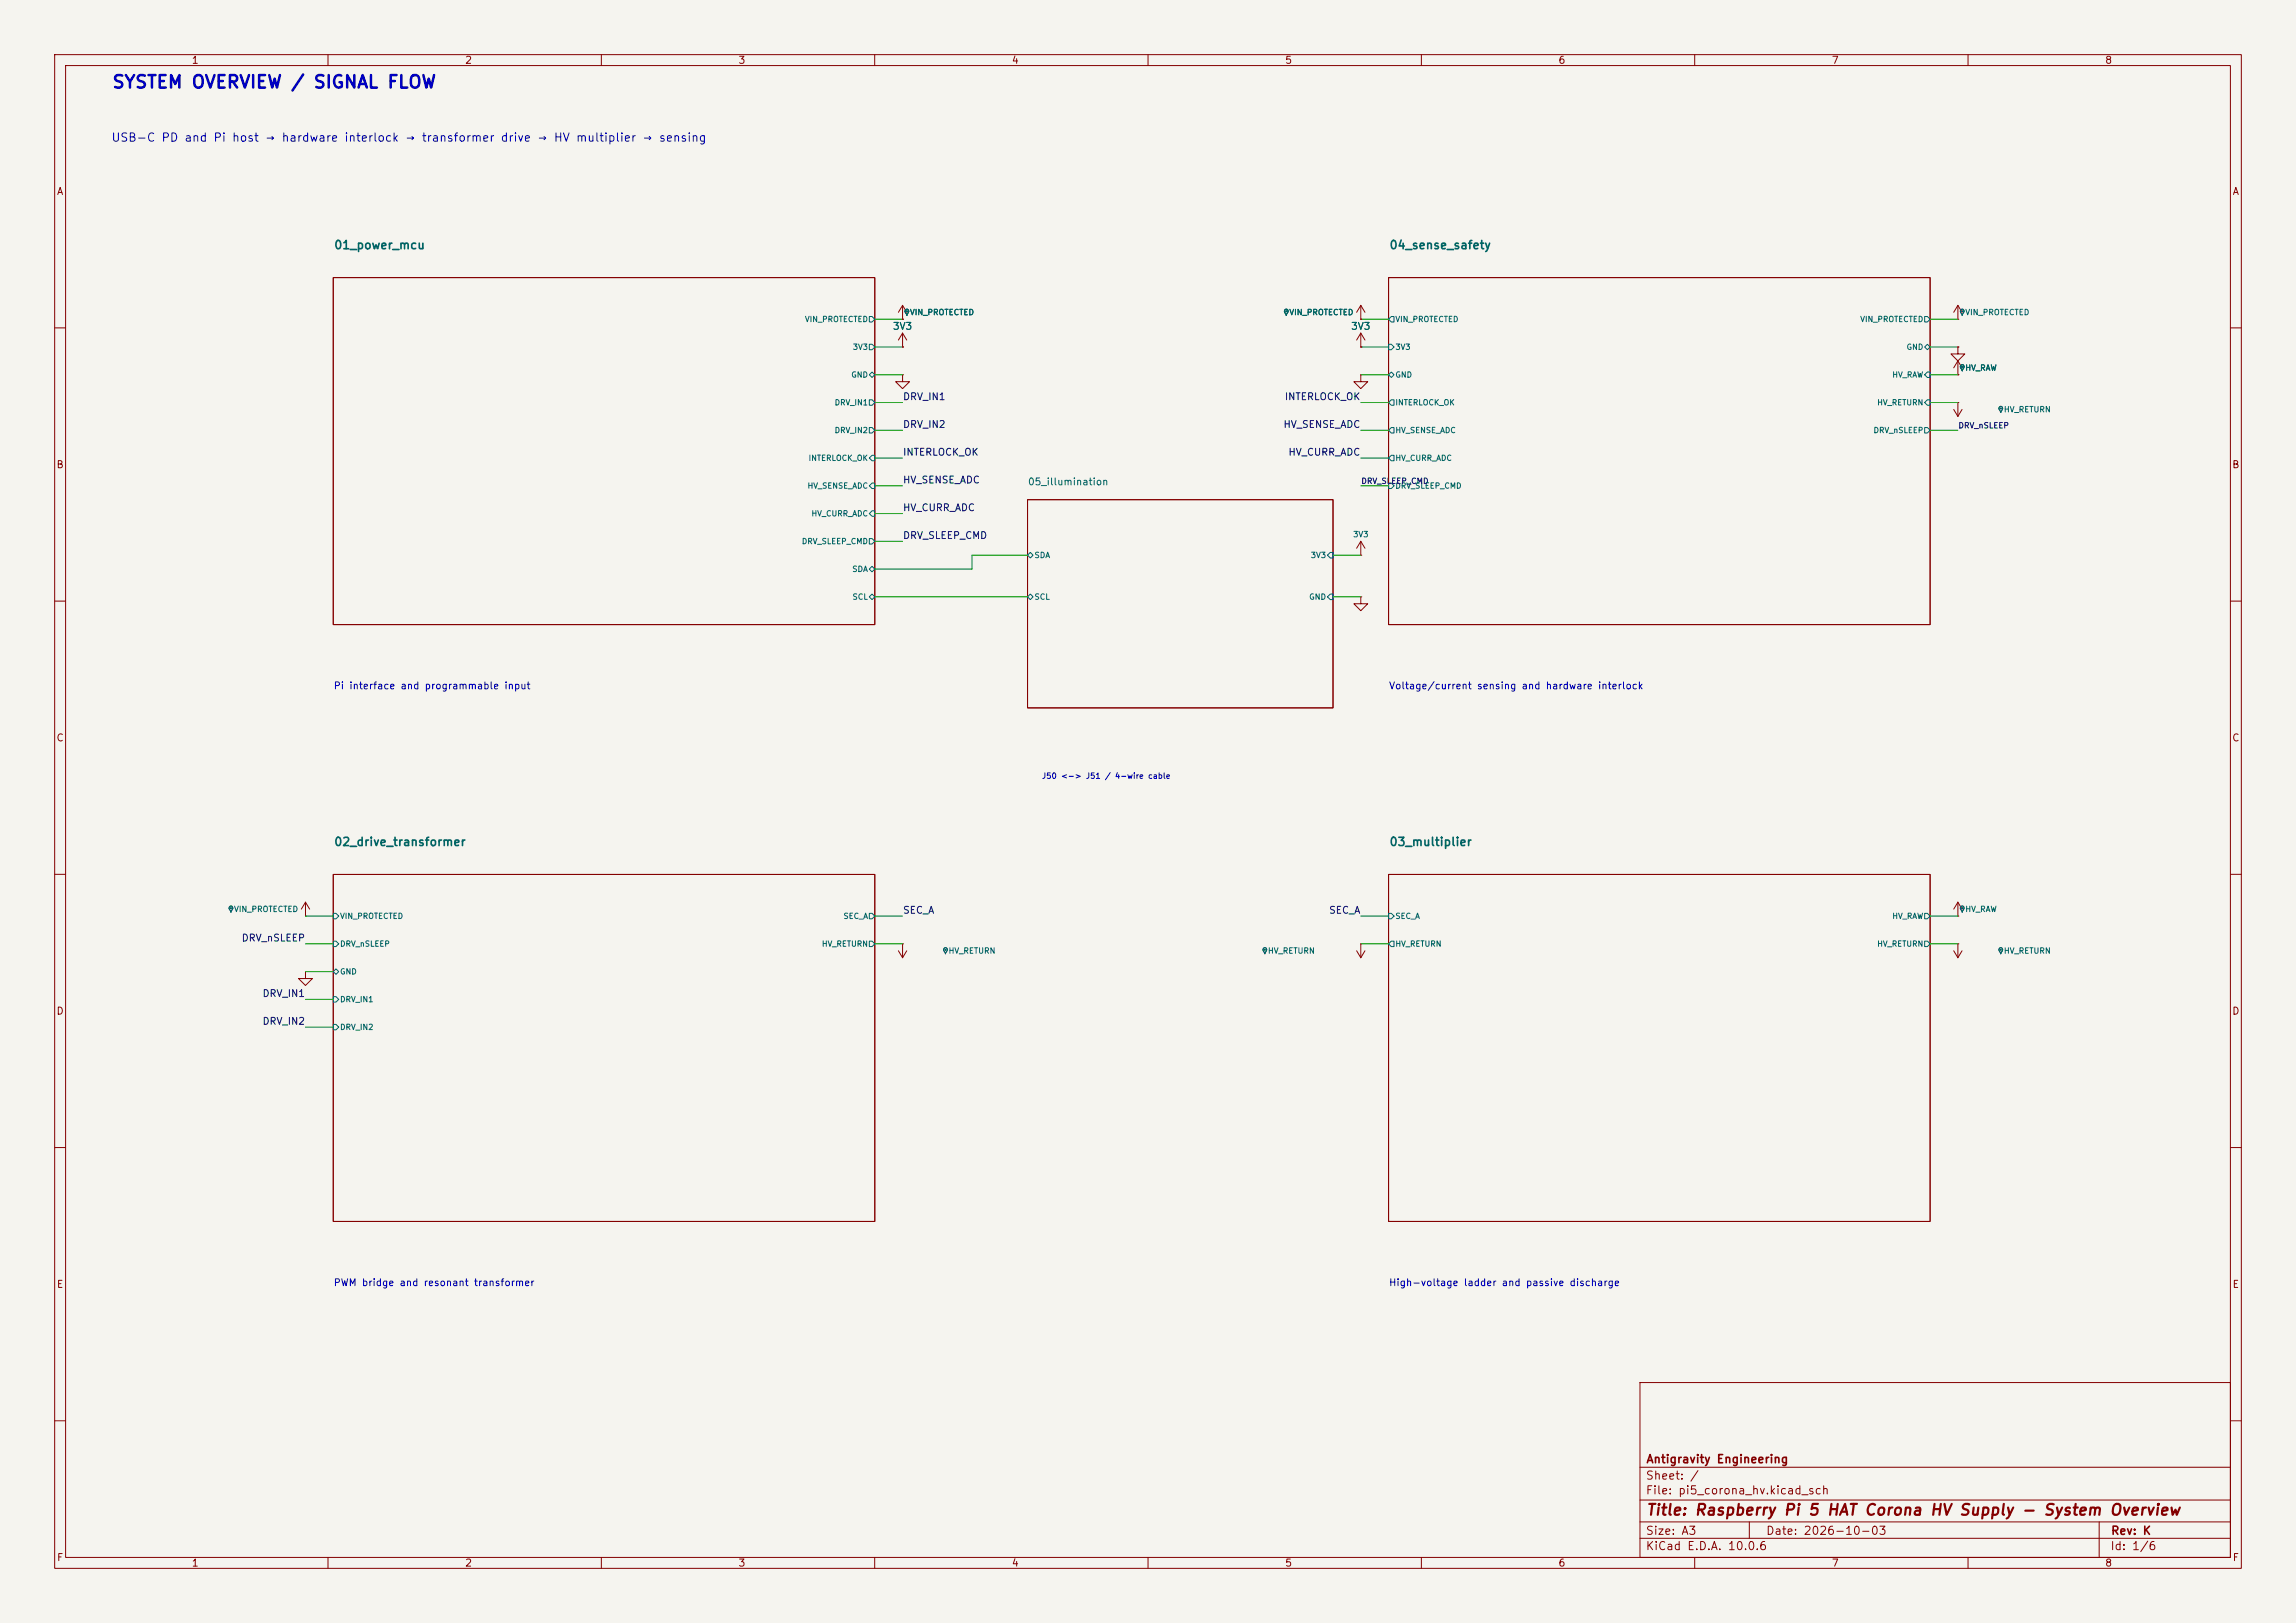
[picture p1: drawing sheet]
<svg xmlns="http://www.w3.org/2000/svg" width="420mm" height="297mm" viewBox="0 0 420 297" stroke-linecap="round" stroke-linejoin="round" font-family="sans-serif">
<defs><g id="words">
<text font-size="2.3" fill="#0000c2" x="20.4" y="16.7">SYSTEM OVERVIEW / SIGNAL FLOW</text>
<text font-size="2" fill="#840000" x="301" y="277.8">Title: Raspberry Pi 5 HAT Corona HV Supply - System Overview</text>
<text font-size="1.5" fill="#0000c2" x="20.3" y="26.3">USB-C PD and Pi host → hardware interlock → transformer drive → HV multiplier → sensing</text>
<g font-size="1.5" fill="#006464">
<text x="61" y="46">01_power_mcu</text>
<text x="254" y="46">04_sense_safety</text>
<text x="61" y="155.2">02_drive_transformer</text>
<text x="254" y="155.2">03_multiplier</text>
</g>
<g font-size="1.5" fill="#840000">
<text x="301" y="268.1">Antigravity Engineering</text>
<text x="300.9" y="273.8">File: pi5_corona_hv.kicad_sch</text>
<text x="300.9" y="271.1">Sheet: /</text>
<text x="300.9" y="281.2">Size: A3</text>
<text x="322.9" y="281.2">Date: 2026-10-03</text>
<text x="386" y="281.2">Rev: K</text>
<text x="300.9" y="284">KiCad E.D.A. 10.0.6</text>
<text x="385.9" y="284">Id: 1/6</text>
</g>
<g font-size="1.3" fill="#840000">
<text x="35" y="12">1</text>
<text x="85" y="12">2</text>
<text x="135" y="12">3</text>
<text x="185" y="12">4</text>
<text x="235" y="12">5</text>
<text x="285" y="12">6</text>
<text x="335" y="12">7</text>
<text x="385" y="12">8</text>
<text x="10.3" y="36">A</text>
<text x="408.3" y="36">A</text>
<text x="10.2" y="86">B</text>
<text x="408.2" y="86">B</text>
<text x="10.2" y="136">C</text>
<text x="408.2" y="136">C</text>
<text x="10.2" y="186">D</text>
<text x="408.2" y="186">D</text>
<text x="10.3" y="236">E</text>
<text x="408.3" y="236">E</text>
<text x="10.3" y="286">F</text>
<text x="35" y="287">1</text>
<text x="85" y="287">2</text>
<text x="135" y="287">3</text>
<text x="185" y="287">4</text>
<text x="235" y="287">5</text>
<text x="285" y="287">6</text>
<text x="335" y="287">7</text>
<text x="385" y="287">8</text>
<text x="408.3" y="286">F</text>
</g>
<g font-size="1.3" fill="#006464">
<text x="163.2" y="60.7">3V3</text>
<text x="247" y="60.7">3V3</text>
<text x="187.9" y="89.1">05_illumination</text>
</g>
<g font-size="1.3" fill="#0f0f0f">
<text x="165.1" y="73.5">DRV_IN1</text>
<text x="234.9" y="73.5">INTERLOCK_OK</text>
<text x="165.1" y="78.6">DRV_IN2</text>
<text x="165.1" y="83.7">INTERLOCK_OK</text>
<text x="234.7" y="78.6">HV_SENSE_ADC</text>
<text x="235.6" y="83.7">HV_CURR_ADC</text>
<text x="165.1" y="88.8">HV_SENSE_ADC</text>
<text x="165.1" y="93.9">HV_CURR_ADC</text>
<text x="165.1" y="98.9">DRV_SLEEP_CMD</text>
<text x="165.1" y="167.5">SEC_A</text>
<text x="243" y="167.5">SEC_A</text>
<text x="44.1" y="172.6">DRV_nSLEEP</text>
<text x="47.9" y="182.8">DRV_IN1</text>
<text x="47.9" y="187.8">DRV_IN2</text>
</g>
<g font-size="1.3" fill="#0000c2">
<text x="60.9" y="126.4">Pi interface and programmable input</text>
<text x="254" y="126.4">Voltage/current sensing and hardware interlock</text>
<text x="60.9" y="235.7">PWM bridge and resonant transformer</text>
<text x="254" y="235.7">High-voltage ladder and passive discharge</text>
</g>
<g font-size="1" fill="#006464">
<text x="147.1" y="59.2">VIN_PROTECTED</text>
<text x="166.4" y="57.9">VIN_PROTECTED</text>
<text x="235.8" y="57.9">VIN_PROTECTED</text>
<text x="255.2" y="59.2">VIN_PROTECTED</text>
<text x="340.2" y="59.2">VIN_PROTECTED</text>
<text x="359.4" y="57.9">VIN_PROTECTED</text>
<text x="155.9" y="64.3">3V3</text>
<text x="255.2" y="64.3">3V3</text>
<text x="348.7" y="64.3">GND</text>
<text x="155.6" y="69.3">GND</text>
<text x="255.2" y="69.3">GND</text>
<text x="346" y="69.3">HV_RAW</text>
<text x="359.4" y="68.1">HV_RAW</text>
<text x="152.6" y="74.4">DRV_IN1</text>
<text x="255.2" y="74.4">INTERLOCK_OK</text>
<text x="343.3" y="74.4">HV_RETURN</text>
<text x="366.5" y="75.7">HV_RETURN</text>
<text x="152.6" y="79.5">DRV_IN2</text>
<text x="255.2" y="79.5">HV_SENSE_ADC</text>
<text x="342.6" y="79.5">DRV_nSLEEP</text>
<text x="147.6" y="89.7">HV_SENSE_ADC</text>
<text x="147.8" y="84.6">INTERLOCK_OK</text>
<text x="255.2" y="84.6">HV_CURR_ADC</text>
<text x="255.2" y="89.7">DRV_SLEEP_CMD</text>
<text x="148.3" y="94.7">HV_CURR_ADC</text>
<text x="146.6" y="99.8">DRV_SLEEP_CMD</text>
<text x="247.4" y="98.6">3V3</text>
<text x="155.8" y="104.9">SDA</text>
<text x="189.1" y="102.4">SDA</text>
<text x="239.7" y="102.4">3V3</text>
<text x="155.8" y="110">SCL</text>
<text x="189.1" y="110">SCL</text>
<text x="239.4" y="110">GND</text>
<text x="42.7" y="167.1">VIN_PROTECTED</text>
<text x="359.4" y="167.1">HV_RAW</text>
<text x="62.1" y="168.4">VIN_PROTECTED</text>
<text x="62.1" y="173.5">DRV_nSLEEP</text>
<text x="150.2" y="173.5">HV_RETURN</text>
<text x="154.2" y="168.4">SEC_A</text>
<text x="255.2" y="168.4">SEC_A</text>
<text x="255.2" y="173.5">HV_RETURN</text>
<text x="343.3" y="173.5">HV_RETURN</text>
<text x="346" y="168.4">HV_RAW</text>
<text x="62.1" y="178.6">GND</text>
<text x="173.4" y="174.8">HV_RETURN</text>
<text x="231.8" y="174.8">HV_RETURN</text>
<text x="366.5" y="174.8">HV_RETURN</text>
<text x="62.1" y="183.6">DRV_IN1</text>
<text x="62.1" y="188.7">DRV_IN2</text>
</g>
<g font-size="1" fill="#0f0f0f">
<text x="358.1" y="78.6">DRV_nSLEEP</text>
<text x="248.9" y="88.8">DRV_SLEEP_CMD</text>
</g>
<text font-size="1" fill="#0000c2" x="190.5" y="142.8">J50 &lt;-&gt; J51 / 4-wire cable</text>
</g></defs>
<path d="M0 0h420v297h-420z" fill="#f5f4ef" stroke="#f5f4ef" stroke-width=".18"/>
<g fill="none" stroke="#840000" stroke-width=".18">
<path d="M10 10h400v277h-400zM12 12h396v273h-396zM60 10v2M110 10v2M160 10v2M210 10v2M260 10v2M310 10v2M360 10v2M61 50.8h99v63.5h-99zM165.1 58.4h.1M165.1 55.9v2.5"/>
<path d="M165.1 55.9l-.8 1.3M165.1 55.9l.8 1.3M165.7 56.6a.39 .39 0 0 1 .5 .2 .39 .39 0 0 1-.1 .5l-.2 .4-.3-.6zM235.1 56.6a.39 .39 0 0 1 .5 .2 .39 .39 0 0 1-.2 .5l-.1 .4-.3-.6zM248.9 58.4h.1M248.9 55.9v2.5M248.9 55.9l-.7 1.3M248.9 55.9l.8 1.3M254 50.8h99.1v63.5h-99.1zM358.1 58.4h.1M358.1 55.9v2.5M358.1 55.9l-.7 1.3"/>
<path d="M358.1 55.9l.8 1.3M358.7 56.6a.39 .39 0 0 1 .6 .2 .39 .39 0 0 1-.2 .5l-.2 .4-.3-.6zM10 60h2M165.1 63.5h.1M165.1 68.6v1.3h1.3l-1.3 1.2-1.3-1.2h1.3M165.1 68.6h.1M165.1 61v2.5M165.1 61l-.8 1.2M165.1 61l.8 1.2M248.9 63.5h.1M248.9 68.6v1.3h1.3l-1.3 1.2-1.3-1.2h1.3M248.9 68.6h.1"/>
<path d="M248.9 61l-.7 1.2M248.9 61l.8 1.2M248.9 61v2.5M357.4 74.9l.7 1.3M358.1 63.5v1.3h1.3l-1.3 1.2-1.2-1.2h1.2M358.1 63.5h.1M358.1 68.6h.1M358.1 73.7h.1M358.1 66v2.6M358.1 73.7v2.5M358.1 66l-.7 1.3M358.1 66l.8 1.3"/>
<path d="M358.7 66.8a.39 .39 0 0 1 .6 .2 .39 .39 0 0 1-.2 .5l-.2 .4-.3-.7zM358.9 74.9l-.8 1.3M365.8 74.4a.39 .39 0 0 1 .5 .2 .39 .39 0 0 1-.1 .5l-.2 .4-.3-.6zM408 60h2M188 91.4h55.8v38.1h-55.8zM248.9 99.1v2.5M248.9 99.1l-.7 1.2M248.9 99.1l.8 1.2M10 110h2M248.9 109.2v1.3h1.3l-1.3 1.3-1.3-1.3h1.3M248.9 109.2h.1M248.9 101.6h.1"/>
<path d="M408 110h2M10 160h2M408 160h2M42 165.9a.39 .39 0 0 1 .6 .1 .39 .39 0 0 1-.2 .6l-.2 .3-.3-.6zM55.9 167.6h.1M55.9 177.8v1.3h1.2l-1.2 1.2-1.3-1.2h1.3M55.9 177.8h.1M55.9 165.1l-.8 1.3M55.9 165.1l.7 1.3M55.9 165.1v2.5M61 160h99v63.5h-99zM164.3 174l.8 1.3"/>
<path d="M165.1 172.7h.1M165.1 172.7v2.6M165.9 174l-.8 1.3M172.7 173.5a.39 .39 0 0 1 .6 .1 .39 .39 0 0 1-.2 .6l-.2 .3-.3-.6zM231.2 173.5a.39 .39 0 0 1 .5 .1 .39 .39 0 0 1-.2 .6l-.1 .3-.4-.6zM248.2 174l.7 1.3M248.9 172.7h.1M248.9 172.7v2.6M249.7 174l-.8 1.3M254 160h99.1v63.5h-99.1zM357.4 174l.7 1.3M358.1 172.7h.1"/>
<path d="M358.1 167.6h.1M358.1 165.1v2.5M358.1 172.7v2.6M358.1 165.1l-.7 1.3M358.1 165.1l.8 1.3M358.7 165.9a.39 .39 0 0 1 .6 .1 .39 .39 0 0 1-.2 .6l-.2 .3-.3-.6zM358.9 174l-.8 1.3M365.8 173.5a.39 .39 0 0 1 .5 .1 .39 .39 0 0 1-.1 .6l-.2 .3-.3-.6zM10 210h2M408 210h2M300 253h108v32h-108zM10 260h2"/>
<path d="M300 278.5h108M300 274.5h108M300 268.5h108M320 278.5v3M384 278.5v6.5M408 260h2M60 285v2M110 285v2M160 285v2M210 285v2M260 285v2M300 281.5h108"/>
<path d="M310 285v2M360 285v2"/>
</g>
<g fill="none" stroke="#006464" stroke-width=".18">
<path d="M159 57.9h.5l.5 .5-.5 .5h-.5zM165.7 56.6a.39 .39 0 0 1 .5 .2 .39 .39 0 0 1-.1 .5l-.2 .4-.3-.6zM235.1 56.6a.39 .39 0 0 1 .5 .2 .39 .39 0 0 1-.2 .5l-.1 .4-.3-.6zM254.5 57.9h.5v1h-.5l-.5-.5zM352.1 57.9h.5l.5 .5-.5 .5h-.5zM358.7 56.6a.39 .39 0 0 1 .6 .2 .39 .39 0 0 1-.2 .5l-.2 .4-.3-.6zM159 63h.5l.5 .5-.5 .5h-.5zM159 73.2h.5l.5 .5-.5 .5h-.5zM159 78.2h.5l.5 .5-.5 .5h-.5zM159.5 68.1l.5 .5-.5 .5-.5-.5zM254 63h.5l.5 .5-.5 .5h-.5zM254 68.6l.5-.5 .5 .5-.5 .5z"/>
<path d="M254.5 73.2h.5v1h-.5l-.5-.5zM254.5 78.2h.5v1h-.5l-.5-.5zM352.1 63.5l.5-.5 .5 .5-.5 .5zM352.1 68.6l.5-.5h.5v1h-.5zM352.1 73.7l.5-.5h.5v1h-.5zM352.1 78.2h.5l.5 .5-.5 .5h-.5zM358.7 66.8a.39 .39 0 0 1 .6 .2 .39 .39 0 0 1-.2 .5l-.2 .4-.3-.7zM365.8 74.4a.39 .39 0 0 1 .5 .2 .39 .39 0 0 1-.1 .5l-.2 .4-.3-.6zM159 98.6h.5l.5 .5-.5 .5h-.5zM159.5 83.3h.5v1h-.5l-.5-.5zM159.5 88.4h.5v1h-.5l-.5-.5zM159.5 93.5h.5v1h-.5l-.5-.5z"/>
<path d="M254 88.4h.5l.5 .5-.5 .5h-.5zM254.5 83.3h.5v1h-.5l-.5-.5zM159 109.2l.5-.5 .5 .5-.5 .5zM159.5 103.6l.5 .5-.5 .5-.5-.5zM188 101.6l.5-.5 .5 .5-.5 .5zM188 109.2l.5-.5 .5 .5-.5 .5zM243.3 101.1h.5v1h-.5l-.5-.5zM243.3 108.7h.5v1h-.5l-.5-.5zM42 165.9a.39 .39 0 0 1 .6 .1 .39 .39 0 0 1-.2 .6l-.2 .3-.3-.6zM61 167.1h.5l.5 .5-.5 .5h-.5zM61 172.2h.5l.5 .5-.5 .5h-.5zM61.5 177.3l.5 .5-.5 .5-.5-.5z"/>
<path d="M159 167.1h.5l.5 .5-.5 .5h-.5zM159 172.2h.5l.5 .5-.5 .5h-.5zM172.7 173.5a.39 .39 0 0 1 .6 .1 .39 .39 0 0 1-.2 .6l-.2 .3-.3-.6zM231.2 173.5a.39 .39 0 0 1 .5 .1 .39 .39 0 0 1-.2 .6l-.1 .3-.4-.6zM254 167.1h.5l.5 .5-.5 .5h-.5zM254.5 172.2h.5v1h-.5l-.5-.5zM352.1 167.1h.5l.5 .5-.5 .5h-.5zM352.1 172.2h.5l.5 .5-.5 .5h-.5zM358.7 165.9a.39 .39 0 0 1 .6 .1 .39 .39 0 0 1-.2 .6l-.2 .3-.3-.6zM365.8 173.5a.39 .39 0 0 1 .5 .1 .39 .39 0 0 1-.1 .6l-.2 .3-.3-.6zM61 182.4h.5l.5 .5-.5 .5h-.5zM61 187.5h.5l.5 .5-.5 .5h-.5z"/>
</g>
<g fill="#840000" stroke="#840000" stroke-width=".18">
<circle cx="366" cy="173.8" r=".07"/>
<circle cx="231.4" cy="173.8" r=".07"/>
<circle cx="42.2" cy="166.2" r=".07"/>
<circle cx="172.9" cy="173.8" r=".07"/>
<circle cx="235.3" cy="57" r=".07"/>
<circle cx="165.9" cy="57" r=".07"/>
<circle cx="358.9" cy="57" r=".07"/>
<circle cx="358.9" cy="67.1" r=".07"/>
<circle cx="366" cy="74.7" r=".07"/>
<circle cx="358.9" cy="166.2" r=".07"/>
</g>
<g fill="#006464" stroke="#006464" stroke-width=".18">
<circle cx="366" cy="173.8" r=".07"/>
<circle cx="231.4" cy="173.8" r=".07"/>
<circle cx="42.2" cy="166.2" r=".07"/>
<circle cx="172.9" cy="173.8" r=".07"/>
<circle cx="235.3" cy="57" r=".07"/>
<circle cx="165.9" cy="57" r=".07"/>
<circle cx="358.9" cy="57" r=".07"/>
<circle cx="358.9" cy="67.1" r=".07"/>
<circle cx="366" cy="74.7" r=".07"/>
<circle cx="358.9" cy="166.2" r=".07"/>
</g>
<g fill="none" stroke="#009600" stroke-width=".18">
<path d="M160 58.4h5.1M248.9 58.4h5.1M353.1 58.4h5M160 63.5h5.1M160 78.7h5.1M160 73.7h5.1M160 68.6h5.1M248.9 63.5h5.1M248.9 78.7h5.1M248.9 73.7h5.1M248.9 68.6h5.1M353.1 63.5h5"/>
<path d="M353.1 78.7h5M353.1 73.7h5M353.1 68.6h5M160 88.9h5.1M160 94h5.1M160 99.1h5.1M160 83.8h5.1M248.9 88.9h5.1M248.9 83.8h5.1M160 109.2h28M188 101.6h-10.2v2.5h-17.8M243.8 101.6h5.1"/>
<path d="M243.8 109.2h5.1M55.9 172.7h5.1M55.9 167.6h5.1M55.9 177.8h5.1M160 172.7h5.1M160 167.6h5.1M248.9 172.7h5.1M248.9 167.6h5.1M353.1 172.7h5M353.1 167.6h5M55.9 182.9h5.1M55.9 188h5.1"/>
</g>
<use href="#words"/>
</svg>
